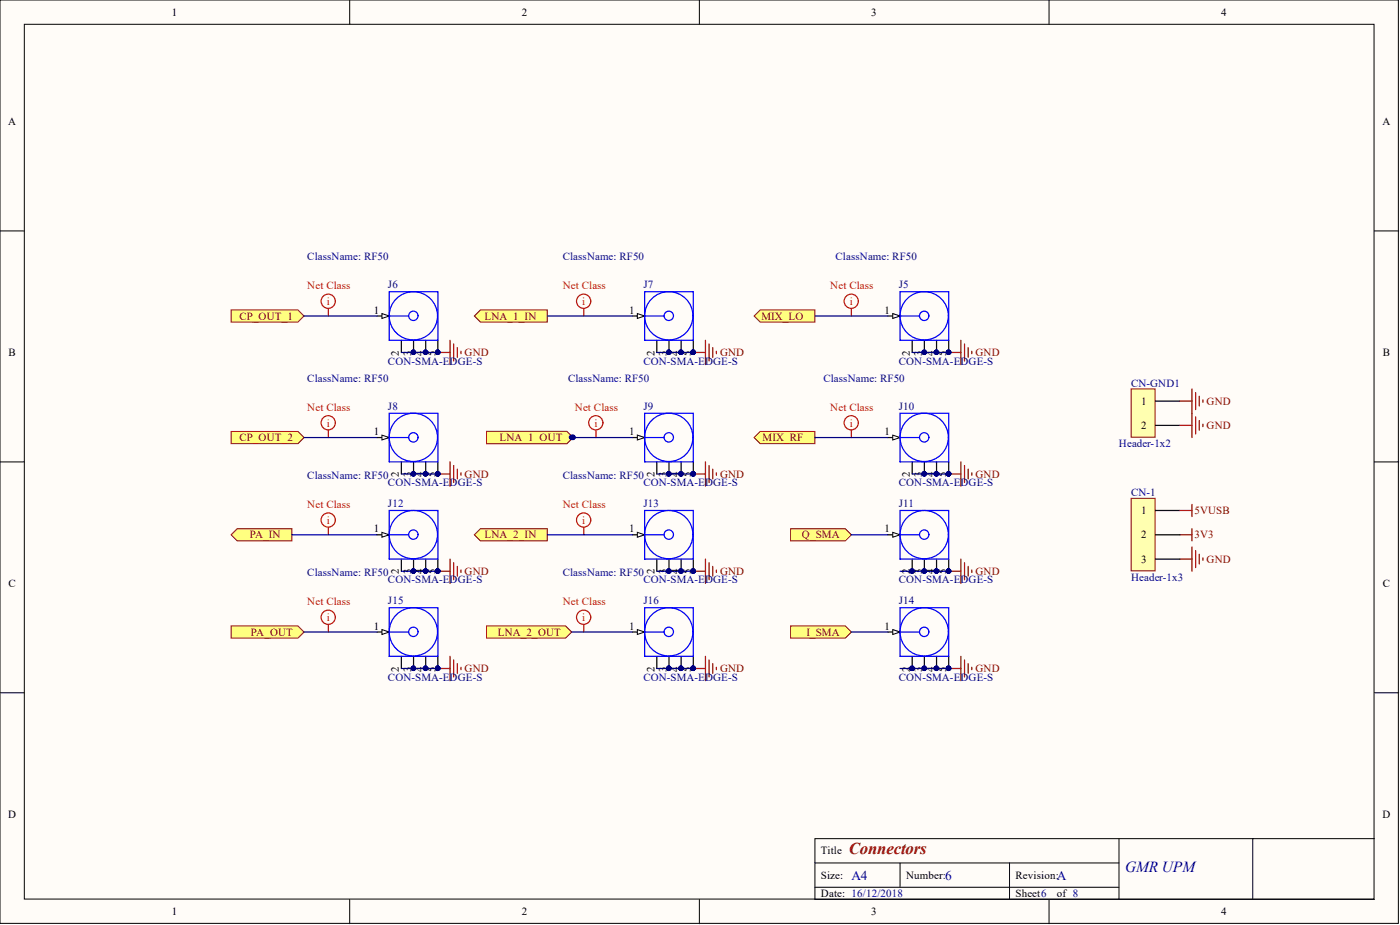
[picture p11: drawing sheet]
<svg xmlns="http://www.w3.org/2000/svg" width="292mm" height="193mm" viewBox="0 0 292 193" stroke-linecap="round" stroke-linejoin="round" font-family="sans-serif">
<defs><g id="words">
<text font-size="3.5" fill="#800000" x="177.1" y="178.3">Connectors</text>
<text font-size="3.2" fill="#000080" x="234.7" y="181.9">GMR UPM</text>
<g font-size="2.8" fill="#000080">
<text x="177.6" y="183.5">A4</text>
<text x="197.2" y="183.5">6</text>
<text x="220.5" y="183.5">A</text>
</g>
<g font-size="2.3">
<text x="35.9" y="3.3">1</text>
<text x="108.9" y="3.3">2</text>
<text x="181.8" y="3.3">3</text>
<text x="254.8" y="3.3">4</text>
<text x="1.7" y="26.1">A</text>
<text x="288.5" y="26.1">A</text>
<text x="78" y="65.4">1</text>
<text x="131.3" y="65.4">1</text>
<text x="184.6" y="65.4">1</text>
<text x="1.8" y="74.3">B</text>
<text x="83.2" y="74.2" transform="rotate(-90 83.2 74.2)">2</text>
<text x="85.8" y="74.2" transform="rotate(-90 85.8 74.2)">3</text>
<text x="88.3" y="74.2" transform="rotate(-90 88.3 74.2)">4</text>
<text x="90.8" y="74.2" transform="rotate(-90 90.8 74.2)">5</text>
<text x="136.5" y="74.2" transform="rotate(-90 136.5 74.2)">2</text>
<text x="139.1" y="74.2" transform="rotate(-90 139.1 74.2)">3</text>
<text x="141.6" y="74.2" transform="rotate(-90 141.6 74.2)">4</text>
<text x="144.1" y="74.2" transform="rotate(-90 144.1 74.2)">5</text>
<text x="189.8" y="74.2" transform="rotate(-90 189.8 74.2)">2</text>
<text x="192.4" y="74.2" transform="rotate(-90 192.4 74.2)">3</text>
<text x="194.9" y="74.2" transform="rotate(-90 194.9 74.2)">4</text>
<text x="197.4" y="74.2" transform="rotate(-90 197.4 74.2)">5</text>
<text x="288.5" y="74.3">B</text>
<text x="238.1" y="84.4">1</text>
<text x="238.1" y="89.5">2</text>
<text x="78" y="90.8">1</text>
<text x="131.3" y="90.8">1</text>
<text x="184.6" y="90.8">1</text>
<text x="83.2" y="99.6" transform="rotate(-90 83.2 99.6)">2</text>
<text x="85.8" y="99.6" transform="rotate(-90 85.8 99.6)">3</text>
<text x="88.3" y="99.6" transform="rotate(-90 88.3 99.6)">4</text>
<text x="90.8" y="99.6" transform="rotate(-90 90.8 99.6)">5</text>
<text x="136.5" y="99.6" transform="rotate(-90 136.5 99.6)">2</text>
<text x="139.1" y="99.6" transform="rotate(-90 139.1 99.6)">3</text>
<text x="141.6" y="99.6" transform="rotate(-90 141.6 99.6)">4</text>
<text x="144.1" y="99.6" transform="rotate(-90 144.1 99.6)">5</text>
<text x="189.8" y="99.6" transform="rotate(-90 189.8 99.6)">2</text>
<text x="192.4" y="99.6" transform="rotate(-90 192.4 99.6)">3</text>
<text x="194.9" y="99.6" transform="rotate(-90 194.9 99.6)">4</text>
<text x="197.4" y="99.6" transform="rotate(-90 197.4 99.6)">5</text>
<text x="238.1" y="107.3">1</text>
<text x="78" y="111.1">1</text>
<text x="131.3" y="111.1">1</text>
<text x="184.6" y="111.1">1</text>
<text x="238.1" y="112.3">2</text>
<text x="83.2" y="119.8" transform="rotate(-90 83.2 119.8)">2</text>
<text x="85.8" y="119.8" transform="rotate(-90 85.8 119.8)">3</text>
<text x="88.3" y="119.8" transform="rotate(-90 88.3 119.8)">4</text>
<text x="90.8" y="119.8" transform="rotate(-90 90.8 119.8)">5</text>
<text x="136.5" y="119.8" transform="rotate(-90 136.5 119.8)">2</text>
<text x="139.1" y="119.8" transform="rotate(-90 139.1 119.8)">3</text>
<text x="141.6" y="119.8" transform="rotate(-90 141.6 119.8)">4</text>
<text x="144.1" y="119.8" transform="rotate(-90 144.1 119.8)">5</text>
<text x="189.8" y="119.8" transform="rotate(-90 189.8 119.8)">2</text>
<text x="192.4" y="119.8" transform="rotate(-90 192.4 119.8)">3</text>
<text x="194.9" y="119.8" transform="rotate(-90 194.9 119.8)">4</text>
<text x="197.4" y="119.8" transform="rotate(-90 197.4 119.8)">5</text>
<text x="238.1" y="117.4">3</text>
<text x="1.8" y="122.5">C</text>
<text x="288.5" y="122.5">C</text>
<text x="78" y="131.3">1</text>
<text x="131.3" y="131.3">1</text>
<text x="184.6" y="131.3">1</text>
<text x="83.2" y="140.1" transform="rotate(-90 83.2 140.1)">2</text>
<text x="85.8" y="140.1" transform="rotate(-90 85.8 140.1)">3</text>
<text x="88.3" y="140.1" transform="rotate(-90 88.3 140.1)">4</text>
<text x="90.8" y="140.1" transform="rotate(-90 90.8 140.1)">5</text>
<text x="136.5" y="140.1" transform="rotate(-90 136.5 140.1)">2</text>
<text x="139.1" y="140.1" transform="rotate(-90 139.1 140.1)">3</text>
<text x="141.6" y="140.1" transform="rotate(-90 141.6 140.1)">4</text>
<text x="144.1" y="140.1" transform="rotate(-90 144.1 140.1)">5</text>
<text x="189.8" y="140.1" transform="rotate(-90 189.8 140.1)">2</text>
<text x="192.4" y="140.1" transform="rotate(-90 192.4 140.1)">3</text>
<text x="194.9" y="140.1" transform="rotate(-90 194.9 140.1)">4</text>
<text x="197.4" y="140.1" transform="rotate(-90 197.4 140.1)">5</text>
<text x="1.7" y="170.6">D</text>
<text x="288.5" y="170.6">D</text>
<text x="171.3" y="178.3">Title</text>
<text x="171.3" y="183.3">Size:</text>
<text x="189.1" y="183.3">Number:</text>
<text x="211.9" y="183.3">Revision:</text>
<text x="35.9" y="190.9">1</text>
<text x="108.9" y="190.9">2</text>
<text x="171.3" y="187.1">Date: 16/12/2018</text>
<text x="181.8" y="190.9">3</text>
<text x="211.9" y="187.1">Sheet6</text>
<text x="220.5" y="187.1">of 8</text>
<text x="254.8" y="190.9">4</text>
</g>
<g font-size="2.3" fill="#000080">
<text x="64.1" y="54.3">ClassName: RF50</text>
<text x="117.4" y="54.3">ClassName: RF50</text>
<text x="174.3" y="54.3">ClassName: RF50</text>
<text x="81" y="60.1">J6</text>
<text x="134.2" y="60.1">J7</text>
<text x="187.5" y="60.1">J5</text>
<text x="81" y="76.1">CON-SMA-EDGE-S</text>
<text x="134.2" y="76.1">CON-SMA-EDGE-S</text>
<text x="187.5" y="76.1">CON-SMA-EDGE-S</text>
<text x="64.1" y="79.6">ClassName: RF50</text>
<text x="118.5" y="79.6">ClassName: RF50</text>
<text x="171.8" y="79.6">ClassName: RF50</text>
<text x="236" y="80.6">CN-GND1</text>
<text x="81" y="85.4">J8</text>
<text x="134.2" y="85.4">J9</text>
<text x="187.5" y="85.4">J10</text>
<text x="233.5" y="93.3">Header-1x2</text>
<text x="64.1" y="99.9">ClassName: RF50</text>
<text x="81" y="101.4">CON-SMA-EDGE-S</text>
<text x="117.4" y="99.9">ClassName: RF50</text>
<text x="134.2" y="101.4">CON-SMA-EDGE-S</text>
<text x="187.5" y="101.4">CON-SMA-EDGE-S</text>
<text x="81" y="105.7">J12</text>
<text x="134.2" y="105.7">J13</text>
<text x="187.5" y="105.7">J11</text>
<text x="236" y="103.5">CN-1</text>
<text x="64.1" y="120.2">ClassName: RF50</text>
<text x="81" y="121.7">CON-SMA-EDGE-S</text>
<text x="117.4" y="120.2">ClassName: RF50</text>
<text x="134.2" y="121.7">CON-SMA-EDGE-S</text>
<text x="187.5" y="121.7">CON-SMA-EDGE-S</text>
<text x="236" y="121.2">Header-1x3</text>
<text x="81" y="126">J15</text>
<text x="134.2" y="126">J16</text>
<text x="187.5" y="126">J14</text>
<text x="81" y="142">CON-SMA-EDGE-S</text>
<text x="134.2" y="142">CON-SMA-EDGE-S</text>
<text x="187.5" y="142">CON-SMA-EDGE-S</text>
</g>
<g font-size="2.3" fill="#f00">
<text x="64.1" y="60.3">Net Class</text>
<text x="68.2" y="63.6">i</text>
<text x="117.4" y="60.3">Net Class</text>
<text x="121.5" y="63.6">i</text>
<text x="173.2" y="60.3">Net Class</text>
<text x="177.3" y="63.6">i</text>
<text x="64.1" y="85.7">Net Class</text>
<text x="68.2" y="89">i</text>
<text x="119.9" y="85.7">Net Class</text>
<text x="124" y="89">i</text>
<text x="173.2" y="85.7">Net Class</text>
<text x="177.3" y="89">i</text>
<text x="64.1" y="106">Net Class</text>
<text x="117.4" y="106">Net Class</text>
<text x="68.2" y="109.3">i</text>
<text x="121.5" y="109.3">i</text>
<text x="64.1" y="126.3">Net Class</text>
<text x="68.2" y="129.6">i</text>
<text x="117.4" y="126.3">Net Class</text>
<text x="121.5" y="129.6">i</text>
</g>
<g font-size="2.3" fill="#800000">
<text x="50" y="66.7">CP_OUT_1</text>
<text x="101.1" y="66.7">LNA_1_IN</text>
<text x="158.9" y="66.7">MIX_LO</text>
<text x="96.9" y="74.3">GND</text>
<text x="150.2" y="74.3">GND</text>
<text x="203.5" y="74.3">GND</text>
<text x="251.7" y="89.5">GND</text>
<text x="251.7" y="84.4">GND</text>
<text x="50" y="92">CP_OUT_2</text>
<text x="104.2" y="92">LNA_1_OUT</text>
<text x="159.1" y="92">MIX_RF</text>
<text x="96.9" y="99.6">GND</text>
<text x="150.2" y="99.6">GND</text>
<text x="203.5" y="99.6">GND</text>
<text x="249.2" y="107.3">5VUSB</text>
<text x="52.1" y="112.3">PA_IN</text>
<text x="101.1" y="112.3">LNA_2_IN</text>
<text x="167.3" y="112.3">Q_SMA</text>
<text x="249.2" y="112.3">3V3</text>
<text x="96.9" y="119.9">GND</text>
<text x="150.2" y="119.9">GND</text>
<text x="203.5" y="119.9">GND</text>
<text x="251.7" y="117.4">GND</text>
<text x="52.4" y="132.6">PA_OUT</text>
<text x="103.9" y="132.6">LNA_2_OUT</text>
<text x="168.2" y="132.6">I_SMA</text>
<text x="96.9" y="140.2">GND</text>
<text x="150.2" y="140.2">GND</text>
<text x="203.5" y="140.2">GND</text>
</g>
</g></defs>
<g fill="#fffcf8" stroke="#000" stroke-width=".21">
<path d="M0 0h291.8v192.6h-291.8z"/>
<path d="M5.1 5.1h281.6v182.5h-281.6z"/>
</g>
<g fill="none" stroke="#000" stroke-width=".21">
<path d="M73 0v5.1M145.9 0v5.1M218.9 0v5.1M0 48.2h5.1M286.8 48.2h5M0 96.4h5.1M286.8 96.4h5M0 144.5h5.1M286.8 144.5h5M233.5 175v12.6M261.4 175h-91.4v12.6h116.8M286.8 175h-25.4v12.6"/>
<path d="M73 187.6v5.1M145.9 187.6v5.1M170 180h63.5M170 185.1h63.5M187.8 180v5.1M210.6 180v7.6M218.9 187.6v5.1"/>
</g>
<g fill="#ffff80" stroke="#800000" stroke-width=".21">
<path d="M48.2 130.6h14l1.2 1.3-1.2 1.2h-14z" fill-rule="evenodd"/>
<path d="M99 65.9l1.2-1.2h14v2.5h-14z" fill-rule="evenodd"/>
</g>
<g fill="none" stroke="#f00" stroke-width=".25">
<path d="M121.8 64.4v1.5M68.5 130.3v1.6"/>
<circle cx="121.8" cy="62.8" r="1.48"/>
<circle cx="68.5" cy="128.8" r="1.48"/>
</g>
<path d="M144.6 73.5h2.6M147.2 71v5.1M147.9 71.8v3.5M148.7 72.5v2M149.5 73.3v.5M91.4 139.5h2.5M93.9 136.9v5.1M94.7 137.7v3.5M95.4 138.4v2.1M96.2 139.2v.5" fill="none" stroke="#800000" stroke-width=".25"/>
<g fill="#000080" stroke="#000080" stroke-width=".21">
<circle cx="91.3" cy="139.4" r=".47"/>
<circle cx="144.6" cy="73.5" r=".47"/>
</g>
<g fill="#ffff80" stroke="#800000" stroke-width=".21">
<path d="M48.2 64.7h14l1.2 1.2-1.2 1.3h-14z" fill-rule="evenodd"/>
<path d="M48.2 111.6l1.3-1.3h11.4v2.5h-11.4z" fill-rule="evenodd"/>
</g>
<g fill="none" stroke="#f00" stroke-width=".25">
<path d="M68.5 64.4v1.5M68.5 110v1.6"/>
<circle cx="68.5" cy="62.8" r="1.48"/>
<circle cx="68.5" cy="108.5" r="1.48"/>
</g>
<g fill="none" stroke="#800000" stroke-width=".25">
<path d="M91.4 73.5h2.5M93.9 71v5.1M94.7 71.8v3.5M95.4 72.5v2M96.2 73.3v.5M91.4 119.2h2.5M93.9 116.6v5.1M94.7 117.4v3.5M95.4 118.2v2M96.2 118.9v.5M246.2 116.6h2.5M246.2 111.6h2.5"/>
<path d="M248.7 110.3v2.5M248.7 114.1v5.1M249.5 114.9v3.5M250.2 115.6v2.1M251 116.4v.5"/>
</g>
<g fill="#000080" stroke="#000080" stroke-width=".21">
<circle cx="91.3" cy="73.5" r=".47"/>
<circle cx="91.3" cy="119.1" r=".47"/>
</g>
<path d="M236 81.1h5v10.1h-5z" fill="#ffffb0" stroke="#800000" stroke-width=".21"/>
<path d="M241.1 83.7h5.1M241.1 88.7h5.1" fill="none" stroke="#000" stroke-width=".25"/>
<path d="M246.2 88.7h2.5M246.2 83.7h2.5M248.7 81.1v10.2M249.5 81.9v3.5M249.5 87v3.5M250.2 82.7v2M250.2 87.7v2.1M251 83.4v.5M251 88.5v.5" fill="none" stroke="#800000" stroke-width=".25"/>
<path d="M236 104h5v15.1h-5z" fill="#ffffb0" stroke="#800000" stroke-width=".21"/>
<path d="M241.1 106.5h5.1M241.1 111.6h5.1M241.1 116.6h5.1" fill="none" stroke="#000" stroke-width=".25"/>
<path d="M48.2 90h14l1.2 1.3-1.2 1.2h-14z" fill-rule="evenodd" fill="#ffff80" stroke="#800000" stroke-width=".21"/>
<g fill="none" stroke="#f00" stroke-width=".25">
<path d="M68.5 89.8v1.5M124.3 89.8v1.5"/>
<circle cx="68.5" cy="88.2" r="1.48"/>
<circle cx="124.3" cy="88.2" r="1.48"/>
</g>
<path d="M144.6 98.9h2.6M147.2 96.4v5M147.9 97.1v3.6M148.7 97.9v2M149.5 98.6v.5" fill="none" stroke="#800000" stroke-width=".25"/>
<circle cx="144.6" cy="98.8" r=".47" fill="#000080" stroke="#000080" stroke-width=".21"/>
<path d="M99 111.6l1.2-1.3h14v2.5h-14z" fill-rule="evenodd" fill="#ffff80" stroke="#800000" stroke-width=".21"/>
<g fill="none" stroke="#f00" stroke-width=".25">
<path d="M121.8 110v1.6"/>
<circle cx="121.8" cy="108.5" r="1.48"/>
</g>
<path d="M144.6 119.2h2.6M147.2 116.6v5.1M147.9 117.4v3.5M148.7 118.2v2M149.5 118.9v.5" fill="none" stroke="#800000" stroke-width=".25"/>
<circle cx="144.6" cy="119.1" r=".47" fill="#000080" stroke="#000080" stroke-width=".21"/>
<path d="M101.5 130.6h16.5l1.3 1.3-1.3 1.2h-16.5z" fill-rule="evenodd" fill="#ffff80" stroke="#800000" stroke-width=".21"/>
<g fill="none" stroke="#f00" stroke-width=".25">
<path d="M121.8 130.3v1.6"/>
<circle cx="121.8" cy="128.8" r="1.48"/>
</g>
<path d="M144.6 139.5h2.6M147.2 136.9v5.1M147.9 137.7v3.5M148.7 138.4v2.1M149.5 139.2v.5" fill="none" stroke="#800000" stroke-width=".25"/>
<circle cx="144.6" cy="139.4" r=".47" fill="#000080" stroke="#000080" stroke-width=".21"/>
<path d="M157.3 65.9l1.3-1.2h11.4v2.5h-11.4z" fill-rule="evenodd" fill="#ffff80" stroke="#800000" stroke-width=".21"/>
<g fill="none" stroke="#f00" stroke-width=".25">
<path d="M177.6 64.4v1.5"/>
<circle cx="177.6" cy="62.8" r="1.48"/>
</g>
<path d="M197.9 73.5h2.6M200.5 71v5.1M201.2 71.8v3.5M202 72.5v2M202.8 73.3v.5" fill="none" stroke="#800000" stroke-width=".25"/>
<circle cx="197.9" cy="73.5" r=".47" fill="#000080" stroke="#000080" stroke-width=".21"/>
<path d="M157.3 91.3l1.3-1.3h11.4v2.5h-11.4z" fill-rule="evenodd" fill="#ffff80" stroke="#800000" stroke-width=".21"/>
<g fill="none" stroke="#f00" stroke-width=".25">
<path d="M177.6 89.8v1.5"/>
<circle cx="177.6" cy="88.2" r="1.48"/>
</g>
<path d="M197.9 98.9h2.6M200.5 96.4v5M201.2 97.1v3.6M202 97.9v2M202.8 98.6v.5" fill="none" stroke="#800000" stroke-width=".25"/>
<circle cx="197.9" cy="98.8" r=".47" fill="#000080" stroke="#000080" stroke-width=".21"/>
<g fill="#ffff80" stroke="#800000" stroke-width=".21">
<path d="M165 130.6h11.4l1.2 1.3-1.2 1.2h-11.4z" fill-rule="evenodd"/>
<path d="M165 110.3h11.4l1.2 1.3-1.2 1.2h-11.4z" fill-rule="evenodd"/>
</g>
<path d="M197.9 119.2h2.6M200.5 116.6v5.1M201.2 117.4v3.5M202 118.2v2M202.8 118.9v.5M197.9 139.5h2.6M200.5 136.9v5.1M201.2 137.7v3.5M202 138.4v2.1M202.8 139.2v.5" fill="none" stroke="#800000" stroke-width=".25"/>
<g fill="#000080" stroke="#000080" stroke-width=".21">
<circle cx="197.9" cy="119.1" r=".47"/>
<circle cx="197.9" cy="139.4" r=".47"/>
</g>
<path d="M101.5 90h16.8l1.3 1.3-1.3 1.3h-16.8z" fill-rule="evenodd" fill="#ffff80" stroke="#800000" stroke-width=".21"/>
<g fill="#000080" stroke="#000080" stroke-width=".21">
<circle cx="119.5" cy="91.2" r=".47"/>
<circle cx="91.3" cy="73.5" r=".47"/>
</g>
<path d="M78.7 65.9h2.5M91.4 71v2.5" fill="none" stroke="#000" stroke-width=".25"/>
<g fill="none" stroke="#00f" stroke-width=".25">
<circle cx="86.2" cy="65.9" r=".98"/>
<circle cx="86.2" cy="65.9" r="5"/>
</g>
<path d="M79.7 65.4l1.5 .5-1.5 .5z" fill="#fffcf8"/>
<path d="M79.7 65.4l1.5 .5-1.5 .5z" fill="none" stroke="#000" stroke-width=".21"/>
<path d="M83.7 71v2.5M86.3 71v2.5M88.8 71v2.5M78.7 91.3h2.5M91.4 96.4v2.5" fill="none" stroke="#000" stroke-width=".25"/>
<g fill="#000080" stroke="#000080" stroke-width=".21">
<circle cx="86.2" cy="73.5" r=".47"/>
<circle cx="88.8" cy="73.5" r=".47"/>
<circle cx="91.3" cy="73.5" r=".47"/>
<circle cx="91.3" cy="98.8" r=".47"/>
</g>
<g fill="none" stroke="#00f" stroke-width=".25">
<path d="M81.2 60.9h10.2v10.1h-10.2zM81.2 65.9h4.1"/>
<circle cx="86.2" cy="91.2" r=".98"/>
<circle cx="86.2" cy="91.2" r="5"/>
</g>
<path d="M79.7 90.8l1.5 .5-1.5 .5z" fill="#fffcf8"/>
<path d="M79.7 90.8l1.5 .5-1.5 .5z" fill="none" stroke="#000" stroke-width=".21"/>
<path d="M83.7 96.4v2.5M86.3 96.4v2.5M88.8 96.4v2.5M78.7 111.6h2.5M91.4 116.6v2.6" fill="none" stroke="#000" stroke-width=".25"/>
<g fill="#000080" stroke="#000080" stroke-width=".21">
<circle cx="86.2" cy="98.8" r=".47"/>
<circle cx="88.8" cy="98.8" r=".47"/>
<circle cx="91.3" cy="98.8" r=".47"/>
<circle cx="91.3" cy="119.1" r=".47"/>
</g>
<g fill="none" stroke="#00f" stroke-width=".25">
<path d="M81.2 86.2h10.2v10.2h-10.2zM81.2 91.3h4.1"/>
<circle cx="86.2" cy="111.5" r=".98"/>
<circle cx="86.2" cy="111.5" r="5"/>
</g>
<path d="M79.7 111.1l1.5 .5-1.5 .5z" fill="#fffcf8"/>
<path d="M79.7 111.1l1.5 .5-1.5 .5z" fill="none" stroke="#000" stroke-width=".21"/>
<path d="M83.7 116.6v2.6M86.3 116.6v2.6M88.8 116.6v2.6M78.7 131.9h2.5M91.4 136.9v2.6" fill="none" stroke="#000" stroke-width=".25"/>
<g fill="#000080" stroke="#000080" stroke-width=".21">
<circle cx="86.2" cy="119.1" r=".47"/>
<circle cx="88.8" cy="119.1" r=".47"/>
<circle cx="91.3" cy="119.1" r=".47"/>
<circle cx="91.3" cy="139.4" r=".47"/>
</g>
<g fill="none" stroke="#00f" stroke-width=".25">
<path d="M81.2 106.5h10.2v10.1h-10.2zM81.2 111.6h4.1"/>
<circle cx="86.2" cy="131.8" r=".98"/>
<circle cx="86.2" cy="131.8" r="5"/>
</g>
<path d="M79.7 131.3l1.5 .6-1.5 .5z" fill="#fffcf8"/>
<path d="M79.7 131.3l1.5 .6-1.5 .5z" fill="none" stroke="#000" stroke-width=".21"/>
<path d="M83.7 136.9v2.6M86.3 136.9v2.6M88.8 136.9v2.6M132 131.9h2.5M144.6 136.9v2.6" fill="none" stroke="#000" stroke-width=".25"/>
<g fill="#000080" stroke="#000080" stroke-width=".21">
<circle cx="86.2" cy="139.4" r=".47"/>
<circle cx="88.8" cy="139.4" r=".47"/>
<circle cx="91.3" cy="139.4" r=".47"/>
<circle cx="144.6" cy="139.4" r=".47"/>
</g>
<g fill="none" stroke="#00f" stroke-width=".25">
<path d="M81.2 126.8h10.2v10.1h-10.2zM81.2 131.9h4.1"/>
<circle cx="139.5" cy="131.8" r=".98"/>
<circle cx="139.5" cy="131.8" r="5"/>
</g>
<path d="M133 131.3l1.5 .6-1.5 .5z" fill="#fffcf8"/>
<path d="M133 131.3l1.5 .6-1.5 .5z" fill="none" stroke="#000" stroke-width=".21"/>
<path d="M132 111.6h2.5M144.6 116.6v2.6M137 136.9v2.6M139.6 136.9v2.6M142.1 136.9v2.6" fill="none" stroke="#000" stroke-width=".25"/>
<g fill="#000080" stroke="#000080" stroke-width=".21">
<circle cx="139.5" cy="139.4" r=".47"/>
<circle cx="142.1" cy="139.4" r=".47"/>
<circle cx="144.6" cy="139.4" r=".47"/>
<circle cx="144.6" cy="119.1" r=".47"/>
</g>
<g fill="none" stroke="#00f" stroke-width=".25">
<path d="M134.5 126.8h10.1v10.1h-10.1zM134.5 131.9h4.1"/>
<circle cx="139.5" cy="111.5" r=".98"/>
<circle cx="139.5" cy="111.5" r="5"/>
</g>
<path d="M133 111.1l1.5 .5-1.5 .5z" fill="#fffcf8"/>
<path d="M133 111.1l1.5 .5-1.5 .5z" fill="none" stroke="#000" stroke-width=".21"/>
<path d="M132 91.3h2.5M144.6 96.4v2.5M137 116.6v2.6M139.6 116.6v2.6M142.1 116.6v2.6" fill="none" stroke="#000" stroke-width=".25"/>
<g fill="#000080" stroke="#000080" stroke-width=".21">
<circle cx="139.5" cy="119.1" r=".47"/>
<circle cx="142.1" cy="119.1" r=".47"/>
<circle cx="144.6" cy="119.1" r=".47"/>
<circle cx="144.6" cy="98.8" r=".47"/>
</g>
<g fill="none" stroke="#00f" stroke-width=".25">
<path d="M134.5 106.5h10.1v10.1h-10.1zM134.5 111.6h4.1"/>
<circle cx="139.5" cy="91.2" r=".98"/>
<circle cx="139.5" cy="91.2" r="5"/>
</g>
<path d="M133 90.8l1.5 .5-1.5 .5z" fill="#fffcf8"/>
<path d="M133 90.8l1.5 .5-1.5 .5z" fill="none" stroke="#000" stroke-width=".21"/>
<path d="M132 65.9h2.5M144.6 71v2.5M137 96.4v2.5M139.6 96.4v2.5M142.1 96.4v2.5" fill="none" stroke="#000" stroke-width=".25"/>
<g fill="#000080" stroke="#000080" stroke-width=".21">
<circle cx="139.5" cy="98.8" r=".47"/>
<circle cx="142.1" cy="98.8" r=".47"/>
<circle cx="144.6" cy="98.8" r=".47"/>
<circle cx="144.6" cy="73.5" r=".47"/>
</g>
<g fill="none" stroke="#00f" stroke-width=".25">
<path d="M134.5 86.2h10.1v10.2h-10.1zM134.5 91.3h4.1"/>
<circle cx="139.5" cy="65.9" r=".98"/>
<circle cx="139.5" cy="65.9" r="5"/>
</g>
<path d="M133 65.4l1.5 .5-1.5 .5z" fill="#fffcf8"/>
<path d="M133 65.4l1.5 .5-1.5 .5z" fill="none" stroke="#000" stroke-width=".21"/>
<path d="M137 71v2.5M139.6 71v2.5M142.1 71v2.5M185.3 65.9h2.5M197.9 71v2.5" fill="none" stroke="#000" stroke-width=".25"/>
<g fill="#000080" stroke="#000080" stroke-width=".21">
<circle cx="139.5" cy="73.5" r=".47"/>
<circle cx="142.1" cy="73.5" r=".47"/>
<circle cx="144.6" cy="73.5" r=".47"/>
<circle cx="197.9" cy="73.5" r=".47"/>
</g>
<g fill="none" stroke="#00f" stroke-width=".25">
<path d="M134.5 60.9h10.1v10.1h-10.1zM134.5 65.9h4.1"/>
<circle cx="192.8" cy="65.9" r=".98"/>
<circle cx="192.8" cy="65.9" r="5"/>
</g>
<path d="M186.3 65.4l1.5 .5-1.5 .5z" fill="#fffcf8"/>
<path d="M186.3 65.4l1.5 .5-1.5 .5z" fill="none" stroke="#000" stroke-width=".21"/>
<path d="M190.3 71v2.5M192.9 71v2.5M195.4 71v2.5M185.3 91.3h2.5M197.9 96.4v2.5" fill="none" stroke="#000" stroke-width=".25"/>
<g fill="#000080" stroke="#000080" stroke-width=".21">
<circle cx="192.8" cy="73.5" r=".47"/>
<circle cx="195.4" cy="73.5" r=".47"/>
<circle cx="197.9" cy="73.5" r=".47"/>
<circle cx="197.9" cy="98.8" r=".47"/>
</g>
<g fill="none" stroke="#00f" stroke-width=".25">
<path d="M187.8 60.9h10.1v10.1h-10.1zM187.8 65.9h4.1"/>
<circle cx="192.8" cy="91.2" r=".98"/>
<circle cx="192.8" cy="91.2" r="5"/>
</g>
<path d="M186.3 90.8l1.5 .5-1.5 .5z" fill="#fffcf8"/>
<path d="M186.3 90.8l1.5 .5-1.5 .5z" fill="none" stroke="#000" stroke-width=".21"/>
<path d="M190.3 96.4v2.5M192.9 96.4v2.5M195.4 96.4v2.5M185.3 111.6h2.5M197.9 116.6v2.6" fill="none" stroke="#000" stroke-width=".25"/>
<g fill="#000080" stroke="#000080" stroke-width=".21">
<circle cx="192.8" cy="98.8" r=".47"/>
<circle cx="195.4" cy="98.8" r=".47"/>
<circle cx="197.9" cy="98.8" r=".47"/>
<circle cx="91.3" cy="98.8" r=".47"/>
<circle cx="197.9" cy="119.1" r=".47"/>
</g>
<g fill="none" stroke="#00f" stroke-width=".25">
<path d="M187.8 86.2h10.1v10.2h-10.1zM187.8 91.3h4.1"/>
<circle cx="192.8" cy="111.5" r=".98"/>
<circle cx="192.8" cy="111.5" r="5"/>
</g>
<path d="M91.4 98.9h2.5M93.9 96.4v5M94.7 97.1v3.6M95.4 97.9v2M96.2 98.6v.5" fill="none" stroke="#800000" stroke-width=".25"/>
<path d="M186.3 111.1l1.5 .5-1.5 .5z" fill="#fffcf8"/>
<path d="M186.3 111.1l1.5 .5-1.5 .5z" fill="none" stroke="#000" stroke-width=".21"/>
<path d="M190.3 116.6v2.6M192.9 116.6v2.6M195.4 116.6v2.6M185.3 131.9h2.5M197.9 136.9v2.6" fill="none" stroke="#000" stroke-width=".25"/>
<g fill="#000080" stroke="#000080" stroke-width=".21">
<circle cx="190.3" cy="119.1" r=".47"/>
<circle cx="192.8" cy="119.1" r=".47"/>
<circle cx="195.4" cy="119.1" r=".47"/>
<circle cx="197.9" cy="119.1" r=".47"/>
<circle cx="197.9" cy="139.4" r=".47"/>
</g>
<g fill="none" stroke="#00f" stroke-width=".25">
<path d="M187.8 106.5h10.1v10.1h-10.1zM187.8 111.6h4.1"/>
<circle cx="192.8" cy="131.8" r=".98"/>
<circle cx="192.8" cy="131.8" r="5"/>
</g>
<path d="M186.3 131.3l1.5 .6-1.5 .5z" fill="#fffcf8"/>
<path d="M186.3 131.3l1.5 .6-1.5 .5z" fill="none" stroke="#000" stroke-width=".21"/>
<path d="M190.3 136.9v2.6M192.9 136.9v2.6M195.4 136.9v2.6" fill="none" stroke="#000" stroke-width=".25"/>
<g fill="#000080" stroke="#000080" stroke-width=".21">
<circle cx="190.3" cy="139.4" r=".47"/>
<circle cx="192.8" cy="139.4" r=".47"/>
<circle cx="195.4" cy="139.4" r=".47"/>
<circle cx="197.9" cy="139.4" r=".47"/>
<circle cx="86.2" cy="139.4" r=".47"/>
<circle cx="88.8" cy="139.4" r=".47"/>
<circle cx="91.3" cy="139.4" r=".47"/>
<circle cx="139.5" cy="73.5" r=".47"/>
<circle cx="142.1" cy="73.5" r=".47"/>
<circle cx="144.6" cy="73.5" r=".47"/>
<circle cx="86.2" cy="73.5" r=".47"/>
<circle cx="88.8" cy="73.5" r=".47"/>
<circle cx="91.3" cy="73.5" r=".47"/>
<circle cx="86.2" cy="119.1" r=".47"/>
<circle cx="88.8" cy="119.1" r=".47"/>
<circle cx="91.3" cy="119.1" r=".47"/>
<circle cx="139.5" cy="98.8" r=".47"/>
<circle cx="142.1" cy="98.8" r=".47"/>
<circle cx="144.6" cy="98.8" r=".47"/>
<circle cx="139.5" cy="119.1" r=".47"/>
<circle cx="142.1" cy="119.1" r=".47"/>
<circle cx="144.6" cy="119.1" r=".47"/>
<circle cx="139.5" cy="139.4" r=".47"/>
<circle cx="142.1" cy="139.4" r=".47"/>
<circle cx="144.6" cy="139.4" r=".47"/>
<circle cx="192.8" cy="73.5" r=".47"/>
<circle cx="195.4" cy="73.5" r=".47"/>
<circle cx="197.9" cy="73.5" r=".47"/>
<circle cx="192.8" cy="98.8" r=".47"/>
<circle cx="195.4" cy="98.8" r=".47"/>
<circle cx="197.9" cy="98.8" r=".47"/>
<circle cx="190.3" cy="119.1" r=".47"/>
<circle cx="192.8" cy="119.1" r=".47"/>
<circle cx="195.4" cy="119.1" r=".47"/>
<circle cx="197.9" cy="119.1" r=".47"/>
<circle cx="119.2" cy="91.2" r=".47"/>
<circle cx="119.5" cy="91.2" r=".47"/>
<circle cx="86.2" cy="98.8" r=".47"/>
<circle cx="88.8" cy="98.8" r=".47"/>
<circle cx="91.3" cy="98.8" r=".47"/>
</g>
<path d="M187.8 126.8h10.1v10.1h-10.1zM187.8 131.9h4.1" fill="none" stroke="#00f" stroke-width=".25"/>
<g fill="none" stroke="#000080" stroke-width=".25">
<path d="M63.4 65.9h15.3M83.7 73.5h7.7M114.2 65.9h17.8M137 73.5h7.6M170 65.9h15.3M190.3 73.5h7.6M63.4 91.3h15.3M83.7 98.9h7.7M119.3 91.3h12.7M137 98.9h7.6M170 91.3h15.3M190.3 98.9h7.6"/>
<path d="M60.9 111.6h17.8M83.7 119.2h7.7M114.2 111.6h17.8M137 119.2h7.6M177.6 111.6h7.7M187.8 119.2h10.1M63.4 131.9h15.3M83.7 139.5h7.7M119.3 131.9h12.7M137 139.5h7.6M177.6 131.9h7.7M187.8 139.5h10.1"/>
</g>
<path d="M246.2 106.5h2.5M248.7 105.2v2.6" fill="none" stroke="#800000" stroke-width=".25"/>
<use href="#words"/>
</svg>
